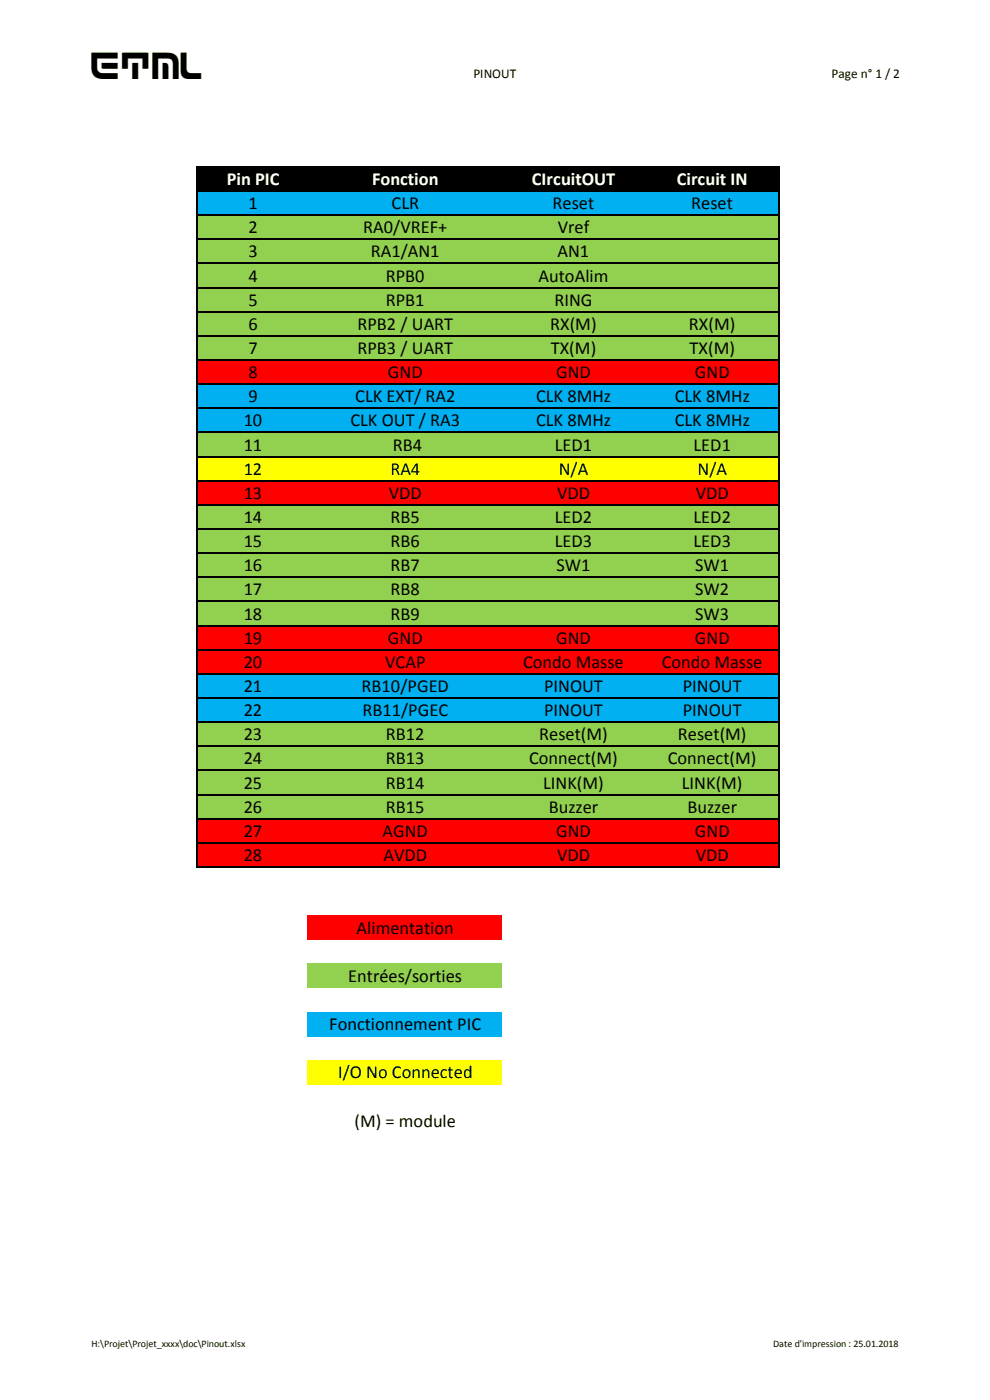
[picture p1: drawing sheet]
<svg xmlns="http://www.w3.org/2000/svg" width="210mm" height="297mm" viewBox="0 0 210 297" stroke-linecap="round" stroke-linejoin="round" font-family="sans-serif">
<defs><g id="words">
<text font-size="6.3" x="19.4" y="16.8">ETML</text>
<g font-size="3.9" fill="#fff">
<text x="48.1" y="39.2">Pin PIC</text>
<text x="79" y="39.2">Fonction</text>
<text x="112.8" y="39.2">CIrcuitOUT</text>
<text x="143.6" y="39.2">Circuit IN</text>
</g>
<g font-size="3.9">
<text x="52.7" y="44.4">1</text>
<text x="83.1" y="44.4">CLR</text>
<text x="117.2" y="44.4">Reset</text>
<text x="146.6" y="44.4">Reset</text>
<text x="52.7" y="49.5">2</text>
<text x="77" y="49.5">RA0/VREF+</text>
<text x="118.3" y="49.5">Vref</text>
<text x="52.7" y="54.6">3</text>
<text x="52.7" y="59.7">4</text>
<text x="78.7" y="54.6">RA1/AN1</text>
<text x="81.8" y="59.7">RPB0</text>
<text x="114.3" y="59.7">AutoAlim</text>
<text x="118.3" y="54.6">AN1</text>
<text x="52.7" y="64.9">5</text>
<text x="81.8" y="64.9">RPB1</text>
<text x="117.6" y="64.9">RING</text>
<text x="52.7" y="70">6</text>
<text x="75.8" y="70">RPB2 / UART</text>
<text x="116.7" y="70">RX(M)</text>
<text x="146.1" y="70">RX(M)</text>
<text x="52.7" y="75.1">7</text>
<text x="75.8" y="75.1">RPB3 / UART</text>
<text x="116.8" y="75.1">TX(M)</text>
<text x="146.3" y="75.1">TX(M)</text>
<text x="52.7" y="80.2">8</text>
<text x="82.3" y="80.2">GND</text>
<text x="118" y="80.2">GND</text>
<text x="147.4" y="80.2">GND</text>
<text x="52.7" y="85.3">9</text>
<text x="75.4" y="85.3">CLK EXT/ RA2</text>
<text x="113.7" y="85.3">CLK 8MHz</text>
<text x="143.1" y="85.3">CLK 8MHz</text>
<text x="51.7" y="90.5">10</text>
<text x="51.7" y="95.6">11</text>
<text x="74.3" y="90.5">CLK OUT / RA3</text>
<text x="83.3" y="95.6">RB4</text>
<text x="113.7" y="90.5">CLK 8MHz</text>
<text x="117.7" y="95.6">LED1</text>
<text x="143.1" y="90.5">CLK 8MHz</text>
<text x="147.1" y="95.6">LED1</text>
<text x="51.7" y="100.7">12</text>
<text x="82.8" y="100.7">RA4</text>
<text x="118.5" y="100.7">N/A</text>
<text x="148" y="100.7">N/A</text>
<text x="51.7" y="105.8">13</text>
<text x="82.5" y="105.8">VDD</text>
<text x="118.2" y="105.8">VDD</text>
<text x="147.6" y="105.8">VDD</text>
<text x="51.7" y="111">14</text>
<text x="82.8" y="111">RB5</text>
<text x="117.7" y="111">LED2</text>
<text x="147.1" y="111">LED2</text>
<text x="51.7" y="116.1">15</text>
<text x="82.8" y="116.1">RB6</text>
<text x="117.7" y="116.1">LED3</text>
<text x="147.1" y="116.1">LED3</text>
<text x="51.7" y="121.2">16</text>
<text x="82.8" y="121.2">RB7</text>
<text x="118" y="121.2">SW1</text>
<text x="147.4" y="121.2">SW1</text>
<text x="51.7" y="126.3">17</text>
<text x="51.7" y="131.4">18</text>
<text x="82.8" y="126.3">RB8</text>
<text x="82.8" y="131.4">RB9</text>
<text x="147.4" y="126.3">SW2</text>
<text x="147.4" y="131.4">SW3</text>
<text x="51.7" y="136.6">19</text>
<text x="82.3" y="136.6">GND</text>
<text x="118" y="136.6">GND</text>
<text x="147.4" y="136.6">GND</text>
<text x="51.7" y="141.7">20</text>
<text x="81.7" y="141.7">VCAP</text>
<text x="111" y="141.7">Condo Masse</text>
<text x="140.4" y="141.7">Condo Masse</text>
<text x="51.7" y="146.8">21</text>
<text x="76.7" y="146.8">RB10/PGED</text>
<text x="115.4" y="146.8">PINOUT</text>
<text x="144.8" y="146.8">PINOUT</text>
<text x="51.7" y="151.9">22</text>
<text x="76.9" y="151.9">RB11/PGEC</text>
<text x="115.4" y="151.9">PINOUT</text>
<text x="144.8" y="151.9">PINOUT</text>
<text x="51.7" y="157.1">23</text>
<text x="81.9" y="157.1">RB12</text>
<text x="114.4" y="157.1">Reset(M)</text>
<text x="143.8" y="157.1">Reset(M)</text>
<text x="51.7" y="162.2">24</text>
<text x="51.7" y="167.3">25</text>
<text x="81.9" y="162.2">RB13</text>
<text x="81.9" y="167.3">RB14</text>
<text x="112.2" y="162.2">Connect(M)</text>
<text x="115.2" y="167.3">LINK(M)</text>
<text x="141.6" y="162.2">Connect(M)</text>
<text x="144.7" y="167.3">LINK(M)</text>
<text x="51.7" y="172.4">26</text>
<text x="81.9" y="172.4">RB15</text>
<text x="116.4" y="172.4">Buzzer</text>
<text x="145.8" y="172.4">Buzzer</text>
<text x="51.7" y="177.5">27</text>
<text x="81.2" y="177.5">AGND</text>
<text x="118" y="177.5">GND</text>
<text x="147.4" y="177.5">GND</text>
<text x="51.7" y="182.7">28</text>
<text x="81.3" y="182.7">AVDD</text>
<text x="118.2" y="182.7">VDD</text>
<text x="147.6" y="182.7">VDD</text>
<text x="75.7" y="198">Alimentation</text>
<text x="73.9" y="208.3">Entrées/sorties</text>
<text x="69.9" y="218.5">Fonctionnement PIC</text>
<text x="71.7" y="228.8">I/O No Connected</text>
<text x="75.2" y="239">(M) = module</text>
</g>
<g font-size="2.8">
<text x="100.4" y="16.5">PINOUT</text>
<text x="176.4" y="16.5">Page n° 1 / 2</text>
</g>
<g font-size="2.1">
<text x="19.4" y="285.7">H:\Projet\Projet_xxxx\doc\Pinout.xlsx</text>
<text x="164" y="285.7">Date d'impression : 25.01.2018</text>
</g>
</g></defs>
<path d="M41.9 35.4h123.4v5.2h-123.4z" fill="#000"/>
<path d="M41.9 40.5h123.4v5.2h-123.4z" fill="#00b0f0"/>
<path d="M41.9 45.6h123.4v30.8h-123.4z" fill="#92d050"/>
<path d="M41.9 76.4h123.4v5.1h-123.4z" fill="#f00"/>
<path d="M41.9 81.5h123.4v10.3h-123.4z" fill="#00b0f0"/>
<path d="M41.9 91.7h123.4v5.2h-123.4z" fill="#92d050"/>
<path d="M41.9 96.9h123.4v5.1h-123.4z" fill="#ff0"/>
<path d="M41.9 102h123.4v5.1h-123.4z" fill="#f00"/>
<path d="M41.9 107.1h123.4v25.7h-123.4z" fill="#92d050"/>
<path d="M41.9 132.7h123.4v10.3h-123.4z" fill="#f00"/>
<path d="M41.9 143h123.4v10.2h-123.4z" fill="#00b0f0"/>
<path d="M41.9 153.2h123.4v20.5h-123.4z" fill="#92d050"/>
<g fill="#f00">
<path d="M41.9 173.7h123.4v10.3h-123.4z"/>
<path d="M65.2 194.2h41.3v5.1h-41.3z"/>
</g>
<path d="M65.2 204.4h41.3v5.2h-41.3z" fill="#92d050"/>
<path d="M65.2 214.7h41.3v5.1h-41.3z" fill="#00b0f0"/>
<path d="M65.2 224.9h41.3v5.2h-41.3z" fill="#ff0"/>
<g fill="none" stroke="#000" stroke-width=".34">
<path d="M41.9 35.2v148.9M42 35.4h123.4M165.3 35.6v148.5M42 40.5h123.4M42 45.6h123.4M42 50.8h123.4M42 55.9h123.4M42 61h123.4M42 66.1h123.4M42 71.2h123.4M42 76.4h123.4M42 81.5h123.4"/>
<path d="M42 86.6h123.4M42 91.7h123.4M42 96.9h123.4M42 102h123.4M42 107.1h123.4M42 112.2h123.4M42 117.3h123.4M42 122.5h123.4M42 127.6h123.4M42 132.7h123.4M42 137.8h123.4M42 143h123.4"/>
<path d="M42 148.1h123.4M42 153.2h123.4M42 158.3h123.4M42 163.4h123.4M42 168.6h123.4M42 173.7h123.4M42 178.8h123.4M42 183.9h123.4"/>
</g>
<use href="#words"/>
</svg>
